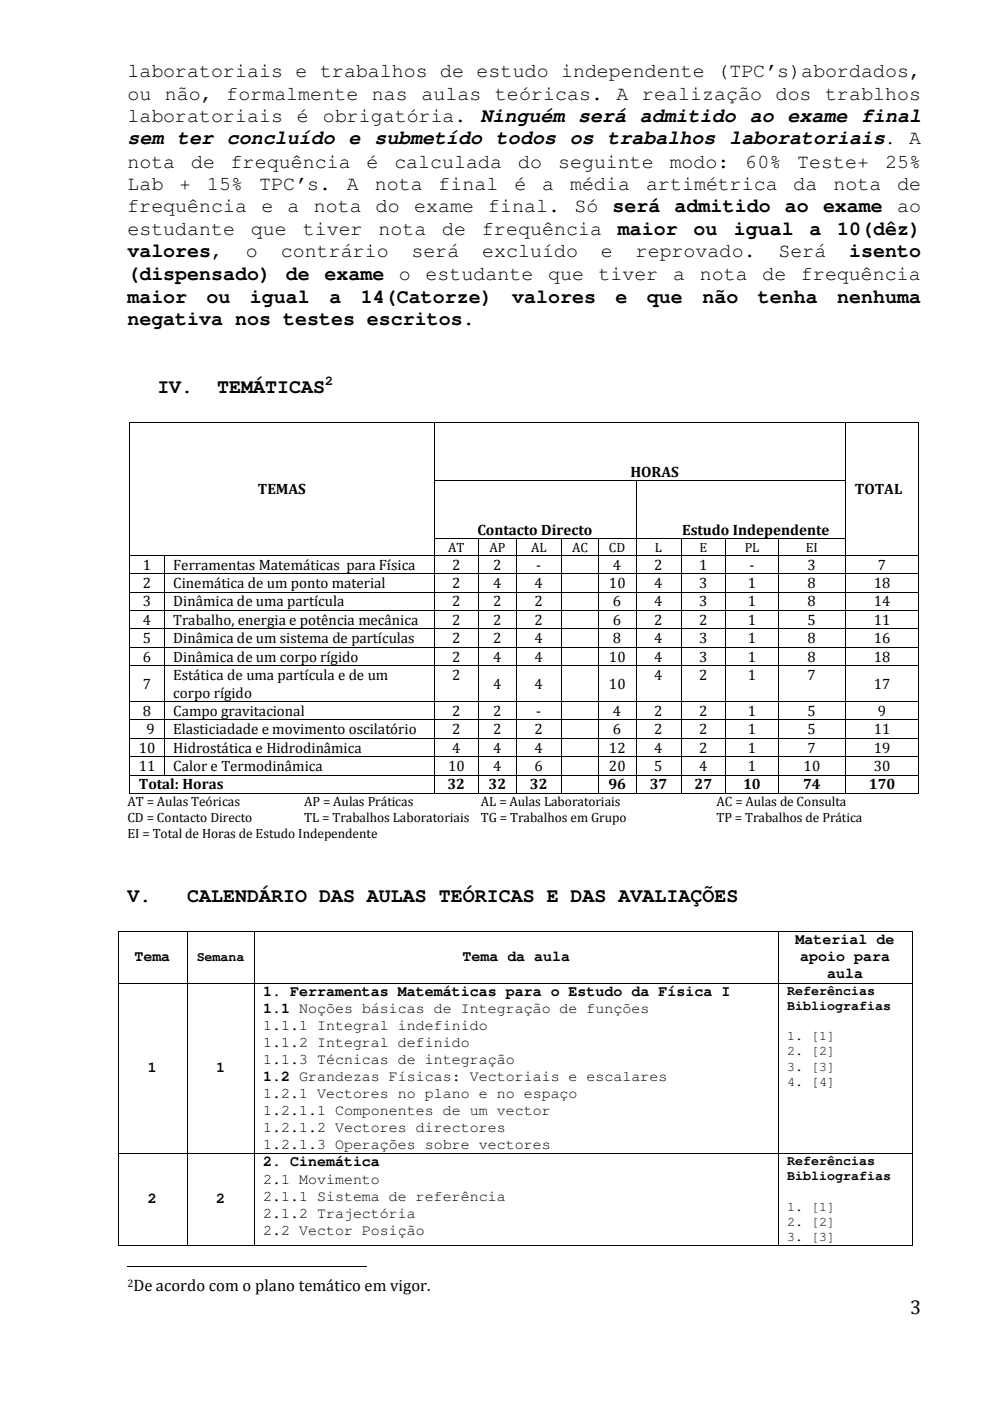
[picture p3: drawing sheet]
<svg xmlns="http://www.w3.org/2000/svg" width="210mm" height="297mm" viewBox="0 0 210 297" stroke-linecap="round" stroke-linejoin="round" font-family="sans-serif">
<defs><g id="words">
<g font-size="4.2">
<text x="27" y="16.3">laboratoriais e trabalhos de estudo independente (TPC’s)abordados,</text>
<text x="27" y="21.1">ou não, formalmente nas aulas teóricas. A realização dos trablhos</text>
<text x="27" y="25.8">laboratoriais é</text>
<text x="68.5" y="25.8">obrigatória. Ninguém será admitido ao exame final</text>
<text x="27" y="30.6">sem ter concluído e submetído todos os trabalhos</text>
<text x="27" y="35.5">nota</text>
<text x="40.5" y="35.5">de</text>
<text x="48.9" y="35.5">frequência</text>
<text x="77.7" y="35.5">é</text>
<text x="83.6" y="35.5">calculada</text>
<text x="109.9" y="35.5">do</text>
<text x="118.3" y="35.5">seguinte</text>
<text x="142" y="35.5">modo:</text>
<text x="154.6" y="30.6">laboratoriais</text>
<text x="158.1" y="35.5">60%</text>
<text x="169" y="35.5">Teste+</text>
<text x="187.7" y="35.5">25%</text>
<text x="192.7" y="30.6">A</text>
<text x="27" y="40.3">Lab</text>
<text x="38" y="40.3">+</text>
<text x="43.9" y="40.3">15%</text>
<text x="54.9" y="40.3">TPC’s.</text>
<text x="73.5" y="40.3">A</text>
<text x="79.5" y="40.3">nota</text>
<text x="93" y="40.3">final</text>
<text x="109.1" y="40.3">é</text>
<text x="115" y="40.3">a</text>
<text x="120.9" y="40.3">média</text>
<text x="137" y="40.3">artimétrica</text>
<text x="168.3" y="40.3">da</text>
<text x="176.7" y="40.3">nota</text>
<text x="190.3" y="40.3">de</text>
<text x="27" y="45">frequência</text>
<text x="55.4" y="45">e</text>
<text x="61" y="45">a</text>
<text x="66.5" y="45">nota</text>
<text x="79.7" y="45">do</text>
<text x="87.8" y="45">exame</text>
<text x="103.5" y="45">final.</text>
<text x="121.8" y="45">Só</text>
<text x="129.9" y="45">será</text>
<text x="143" y="45">admitido</text>
<text x="166.4" y="45">ao</text>
<text x="174.5" y="45">exame</text>
<text x="190.2" y="45">ao</text>
<text x="27" y="49.8">estudante</text>
<text x="53.2" y="49.8">que</text>
<text x="64.2" y="49.8">tiver</text>
<text x="80.3" y="49.8">nota</text>
<text x="93.8" y="49.8">de</text>
<text x="102.2" y="49.8">frequência</text>
<text x="131" y="49.8">maior</text>
<text x="147.1" y="49.8">ou</text>
<text x="155.6" y="49.8">igual</text>
<text x="171.6" y="49.8">a</text>
<text x="177.5" y="49.8">10(dêz)</text>
<text x="27" y="59.4">(dispensado)</text>
<text x="27" y="54.6">valores,</text>
<text x="52.2" y="54.6">o</text>
<text x="59.5" y="54.6">contrário</text>
<text x="60.6" y="59.4">de</text>
<text x="68.8" y="59.4">exame</text>
<text x="84.6" y="59.4">o</text>
<text x="87.2" y="54.6">será</text>
<text x="90.2" y="59.4">estudante</text>
<text x="102.2" y="54.6">excluído</text>
<text x="116.2" y="59.4">que</text>
<text x="126.9" y="59.4">tiver</text>
<text x="127.4" y="54.6">e</text>
<text x="134.8" y="54.6">reprovado.</text>
<text x="142.7" y="59.4">a</text>
<text x="148.4" y="59.4">nota</text>
<text x="161.7" y="59.4">de</text>
<text x="165.1" y="54.6">Será</text>
<text x="169.8" y="59.4">frequência</text>
<text x="180" y="54.6">isento</text>
<text x="27" y="64.2">maior</text>
<text x="43.8" y="64.2">ou</text>
<text x="53" y="64.2">igual</text>
<text x="69.9" y="64.2">a</text>
<text x="76.5" y="64.2">14(Catorze)</text>
<text x="108.6" y="64.2">valores</text>
<text x="130.5" y="64.2">e</text>
<text x="137.2" y="64.2">que</text>
<text x="148.9" y="64.2">não</text>
<text x="160.7" y="64.2">tenha</text>
<text x="177.5" y="64.2">nenhuma</text>
<text x="27" y="69">negativa nos testes escritos.</text>
<text x="33.4" y="83.4">IV.</text>
<text x="46.1" y="83.4">TEMÁTICAS</text>
<text x="27" y="191.3">V.</text>
<text x="39.7" y="191.3">CALENDÁRIO DAS AULAS TEÓRICAS E DAS AVALIAÇÕES</text>
<text x="193" y="278.6">3</text>
</g>
<g font-size="3.5">
<text x="187.7" y="30.6">.</text>
<text x="28.3" y="273.8">De acordo com o plano temático em vigor.</text>
</g>
<g font-size="3.2">
<text x="133.6" y="101">HORAS</text>
<text x="54.7" y="104.7">TEMAS</text>
<text x="181.2" y="104.7">TOTAL</text>
<text x="101.2" y="113.4">Contacto Directo</text>
<text x="144.6" y="113.4">Estudo Independente</text>
<text x="30.3" y="120.8">1</text>
<text x="30.3" y="124.7">2</text>
<text x="36.7" y="120.8">Ferramentas Matemáticas para Física</text>
<text x="36.7" y="124.7">Cinemática de um ponto material</text>
<text x="95.8" y="120.8">2</text>
<text x="95.8" y="124.7">2</text>
<text x="104.6" y="120.8">2</text>
<text x="104.6" y="124.7">4</text>
<text x="113.3" y="124.7">4</text>
<text x="113.7" y="120.8">-</text>
<text x="129.1" y="124.7">10</text>
<text x="130" y="120.8">4</text>
<text x="138.7" y="120.8">2</text>
<text x="138.7" y="124.7">4</text>
<text x="148.3" y="120.8">1</text>
<text x="148.3" y="124.7">3</text>
<text x="158.6" y="124.7">1</text>
<text x="158.9" y="120.8">-</text>
<text x="171.2" y="120.8">3</text>
<text x="171.2" y="124.7">8</text>
<text x="185.3" y="124.7">18</text>
<text x="186.1" y="120.8">7</text>
<text x="30.3" y="128.6">3</text>
<text x="36.7" y="128.6">Dinâmica de uma partícula</text>
<text x="95.8" y="128.6">2</text>
<text x="104.6" y="128.6">2</text>
<text x="113.3" y="128.6">2</text>
<text x="130" y="128.6">6</text>
<text x="138.7" y="128.6">4</text>
<text x="148.3" y="128.6">3</text>
<text x="158.6" y="128.6">1</text>
<text x="171.2" y="128.6">8</text>
<text x="185.3" y="128.6">14</text>
<text x="30.3" y="132.5">4</text>
<text x="30.3" y="136.4">5</text>
<text x="36.7" y="132.5">Trabalho, energia e potência mecânica</text>
<text x="36.7" y="136.4">Dinâmica de um sistema de partículas</text>
<text x="95.8" y="132.5">2</text>
<text x="95.8" y="136.4">2</text>
<text x="104.6" y="132.5">2</text>
<text x="104.6" y="136.4">2</text>
<text x="113.3" y="132.5">2</text>
<text x="113.3" y="136.4">4</text>
<text x="130" y="132.5">6</text>
<text x="130" y="136.4">8</text>
<text x="138.7" y="132.5">2</text>
<text x="138.7" y="136.4">4</text>
<text x="148.3" y="132.5">2</text>
<text x="148.3" y="136.4">3</text>
<text x="158.6" y="132.5">1</text>
<text x="158.6" y="136.4">1</text>
<text x="171.2" y="132.5">5</text>
<text x="171.2" y="136.4">8</text>
<text x="185.3" y="132.5">11</text>
<text x="185.3" y="136.4">16</text>
<text x="30.3" y="140.3">6</text>
<text x="36.7" y="140.3">Dinâmica de um corpo rígido</text>
<text x="95.8" y="140.3">2</text>
<text x="104.6" y="140.3">4</text>
<text x="113.3" y="140.3">4</text>
<text x="129.1" y="140.3">10</text>
<text x="138.7" y="140.3">4</text>
<text x="148.3" y="140.3">3</text>
<text x="158.6" y="140.3">1</text>
<text x="171.2" y="140.3">8</text>
<text x="185.3" y="140.3">18</text>
<text x="30.3" y="146">7</text>
<text x="36.7" y="144.2">Estática de uma partícula e de um</text>
<text x="36.7" y="147.9">corpo rígido</text>
<text x="95.8" y="144.2">2</text>
<text x="104.6" y="146">4</text>
<text x="113.3" y="146">4</text>
<text x="129.1" y="146">10</text>
<text x="138.7" y="144.2">4</text>
<text x="148.3" y="144.2">2</text>
<text x="158.6" y="144.2">1</text>
<text x="171.2" y="144.2">7</text>
<text x="185.3" y="146">17</text>
<text x="30.3" y="151.8">8</text>
<text x="31" y="155.7">9</text>
<text x="36.7" y="151.8">Campo gravitacional</text>
<text x="36.7" y="155.7">Elasticiadade e movimento oscilatório</text>
<text x="95.8" y="151.8">2</text>
<text x="95.8" y="155.7">2</text>
<text x="104.6" y="151.8">2</text>
<text x="104.6" y="155.7">2</text>
<text x="113.3" y="155.7">2</text>
<text x="113.7" y="151.8">-</text>
<text x="130" y="151.8">4</text>
<text x="130" y="155.7">6</text>
<text x="138.7" y="151.8">2</text>
<text x="138.7" y="155.7">2</text>
<text x="148.3" y="151.8">2</text>
<text x="148.3" y="155.7">2</text>
<text x="158.6" y="151.8">1</text>
<text x="158.6" y="155.7">1</text>
<text x="171.2" y="151.8">5</text>
<text x="171.2" y="155.7">5</text>
<text x="185.3" y="155.7">11</text>
<text x="186.1" y="151.8">9</text>
<text x="29.4" y="159.6">10</text>
<text x="36.7" y="159.6">Hidrostática e Hidrodinâmica</text>
<text x="95.8" y="159.6">4</text>
<text x="104.6" y="159.6">4</text>
<text x="113.3" y="159.6">4</text>
<text x="129.1" y="159.6">12</text>
<text x="138.7" y="159.6">4</text>
<text x="148.3" y="159.6">2</text>
<text x="158.6" y="159.6">1</text>
<text x="171.2" y="159.6">7</text>
<text x="185.3" y="159.6">19</text>
<text x="29.4" y="163.5">11</text>
<text x="29.4" y="167.4">Total: Horas</text>
<text x="36.7" y="163.5">Calor e Termodinâmica</text>
<text x="94.9" y="167.4">32</text>
<text x="95" y="163.5">10</text>
<text x="103.6" y="167.4">32</text>
<text x="104.6" y="163.5">4</text>
<text x="112.4" y="167.4">32</text>
<text x="113.3" y="163.5">6</text>
<text x="129" y="167.4">96</text>
<text x="129.1" y="163.5">20</text>
<text x="137.8" y="167.4">37</text>
<text x="138.7" y="163.5">5</text>
<text x="147.3" y="167.4">27</text>
<text x="148.3" y="163.5">4</text>
<text x="157.6" y="167.4">10</text>
<text x="158.6" y="163.5">1</text>
<text x="170.3" y="167.4">74</text>
<text x="170.4" y="163.5">10</text>
<text x="184.2" y="167.4">170</text>
<text x="185.3" y="163.5">30</text>
<text x="28.5" y="203.8">Tema</text>
<text x="98" y="203.8">Tema da aula</text>
<text x="168.7" y="200.2">Material de</text>
<text x="169.7" y="203.8">apoio para</text>
<text x="175.4" y="207.4">aula</text>
<text x="55.8" y="211.2">1. Ferramentas Matemáticas para o Estudo da Física I</text>
<text x="55.8" y="214.8">1.1 Noções básicas de Integração de funções</text>
<text x="55.8" y="218.4">1.1.1 Integral indefinido</text>
<text x="31.4" y="227.3">1</text>
<text x="45.8" y="227.3">1</text>
<text x="55.8" y="222">1.1.2 Integral definido</text>
<text x="55.8" y="225.6">1.1.3 Técnicas de integração</text>
<text x="55.8" y="229.2">1.2 Grandezas Físicas: Vectoriais e escalares</text>
<text x="55.8" y="232.8">1.2.1 Vectores no plano e no espaço</text>
<text x="55.8" y="236.4">1.2.1.1 Componentes de um vector</text>
<text x="55.8" y="240">1.2.1.2 Vectores directores</text>
<text x="55.8" y="243.6">1.2.1.3 Operações sobre vectores</text>
<text x="55.8" y="247.3">2. Cinemática</text>
<text x="55.8" y="251">2.1 Movimento</text>
<text x="31.4" y="255.1">2</text>
<text x="45.8" y="255.1">2</text>
<text x="55.8" y="254.6">2.1.1 Sistema de referência</text>
<text x="55.8" y="258.2">2.1.2 Trajectória</text>
<text x="55.8" y="261.8">2.2 Vector Posição</text>
</g>
<g font-size="2.8">
<text x="68.9" y="81.6">2</text>
<text x="95" y="117">AT</text>
<text x="103.8" y="117">AP</text>
<text x="112.6" y="117">AL</text>
<text x="121.3" y="117">AC</text>
<text x="129.1" y="117">CD</text>
<text x="138.9" y="117">L</text>
<text x="148.3" y="117">E</text>
<text x="157.9" y="117">PL</text>
<text x="170.9" y="117">EI</text>
<text x="27" y="171">AT = Aulas Teóricas</text>
<text x="64.5" y="171">AP = Aulas Práticas</text>
<text x="101.9" y="171">AL = Aulas Laboratoriais</text>
<text x="151.9" y="171">AC = Aulas de Consulta</text>
<text x="27" y="174.3">CD = Contacto Directo</text>
<text x="27" y="177.6">EI = Total de Horas de Estudo Independente</text>
<text x="64.5" y="174.3">TL = Trabalhos Laboratoriais</text>
<text x="101.9" y="174.3">TG = Trabalhos em Grupo</text>
<text x="151.9" y="174.3">TP = Trabalhos de Prática</text>
<text x="41.7" y="203.8">Semana</text>
<text x="166.9" y="210.9">Referências</text>
<text x="166.9" y="214.1">Bibliografias</text>
<text x="166.9" y="220.6">1. [1]</text>
<text x="166.9" y="223.8">2. [2]</text>
<text x="166.9" y="227">3. [3]</text>
<text x="166.9" y="230.2">4. [4]</text>
<text x="166.9" y="247.1">Referências</text>
<text x="166.9" y="250.2">Bibliografias</text>
<text x="166.9" y="256.7">1. [1]</text>
<text x="166.9" y="259.9">2. [2]</text>
<text x="166.9" y="263.1">3. [3]</text>
</g>
<text font-size="2.3" x="27" y="272.9">2</text>
</g></defs>
<g fill="#000">
<path d="M27.4 89.4h.2v.2h-.2zM91.9 89.4h.2v.2h-.2zM179.2 89.4h.2v.2h-.2zM194.7 89.4h.2v.2h-.2zM27.4 101.8h.2v.2h-.2zM27.4 114.2h.2v.1h-.2zM27.4 117.6h.2v.2h-.2zM34.8 117.6h.2v.2h-.2zM91.9 101.8h.2v.2h-.2zM91.9 114.2h.2v.1h-.2zM91.9 117.6h.2v.2h-.2zM101.5 114.2h.1v.1h-.1z"/>
<path d="M101.5 117.6h.1v.2h-.1zM109.4 114.2h.2v.1h-.2zM109.4 117.6h.2v.2h-.2zM118.9 114.2h.2v.1h-.2zM118.9 117.6h.2v.2h-.2zM126.9 114.2h.1v.1h-.1zM126.9 117.6h.1v.2h-.1zM134.8 101.8h.2v.2h-.2zM134.8 114.2h.2v.1h-.2zM134.8 117.6h.2v.2h-.2zM144.3 114.2h.2v.1h-.2zM144.3 117.6h.2v.2h-.2z"/>
<path d="M153.8 114.2h.2v.1h-.2zM153.8 117.6h.2v.2h-.2zM165 114.2h.1v.1h-.1zM165 117.6h.1v.2h-.1zM179.2 101.8h.2v.2h-.2zM179.2 114.2h.2v.1h-.2zM179.2 117.6h.2v.2h-.2zM194.7 101.8h.2v.2h-.2zM194.7 114.2h.2v.1h-.2zM194.7 117.6h.2v.2h-.2zM27.4 121.5h.2v.2h-.2zM27.4 125.4h.2v.2h-.2z"/>
<path d="M27.4 129.3h.2v.2h-.2zM27.4 133.2h.2v.2h-.2zM27.4 137.1h.2v.2h-.2zM34.8 121.5h.2v.2h-.2zM34.8 125.4h.2v.2h-.2zM34.8 129.3h.2v.2h-.2zM34.8 133.2h.2v.2h-.2zM34.8 137.1h.2v.2h-.2zM91.9 121.5h.2v.2h-.2zM91.9 125.4h.2v.2h-.2zM91.9 129.3h.2v.2h-.2zM91.9 133.2h.2v.2h-.2z"/>
<path d="M91.9 137.1h.2v.2h-.2zM101.5 121.5h.1v.2h-.1zM101.5 125.4h.1v.2h-.1zM101.5 129.3h.1v.2h-.1zM101.5 133.2h.1v.2h-.1zM101.5 137.1h.1v.2h-.1zM109.4 121.5h.2v.2h-.2zM109.4 125.4h.2v.2h-.2zM109.4 129.3h.2v.2h-.2zM109.4 133.2h.2v.2h-.2zM109.4 137.1h.2v.2h-.2zM118.9 121.5h.2v.2h-.2z"/>
<path d="M118.9 125.4h.2v.2h-.2zM118.9 129.3h.2v.2h-.2zM118.9 133.2h.2v.2h-.2zM118.9 137.1h.2v.2h-.2zM126.9 121.5h.1v.2h-.1zM126.9 125.4h.1v.2h-.1zM126.9 129.3h.1v.2h-.1zM126.9 133.2h.1v.2h-.1zM126.9 137.1h.1v.2h-.1zM134.8 121.5h.2v.2h-.2zM134.8 125.4h.2v.2h-.2zM134.8 129.3h.2v.2h-.2z"/>
<path d="M134.8 133.2h.2v.2h-.2zM134.8 137.1h.2v.2h-.2zM144.3 121.5h.2v.2h-.2zM144.3 125.4h.2v.2h-.2zM144.3 129.3h.2v.2h-.2zM144.3 133.2h.2v.2h-.2zM144.3 137.1h.2v.2h-.2zM153.8 121.5h.2v.2h-.2zM153.8 125.4h.2v.2h-.2zM153.8 129.3h.2v.2h-.2zM153.8 133.2h.2v.2h-.2zM153.8 137.1h.2v.2h-.2z"/>
<path d="M165 121.5h.1v.2h-.1zM165 125.4h.1v.2h-.1zM165 129.3h.1v.2h-.1zM165 133.2h.1v.2h-.1zM165 137.1h.1v.2h-.1zM179.2 121.5h.2v.2h-.2zM179.2 125.4h.2v.2h-.2zM179.2 129.3h.2v.2h-.2zM179.2 133.2h.2v.2h-.2zM179.2 137.1h.2v.2h-.2zM194.7 121.5h.2v.2h-.2zM194.7 125.4h.2v.2h-.2z"/>
<path d="M194.7 129.3h.2v.2h-.2zM194.7 133.2h.2v.2h-.2zM194.7 137.1h.2v.2h-.2zM27.4 141.1h.2v.1h-.2zM27.4 148.7h.2v.1h-.2zM27.4 152.6h.2v.1h-.2zM27.4 156.5h.2v.1h-.2zM34.8 141.1h.2v.1h-.2zM34.8 148.7h.2v.1h-.2zM34.8 152.6h.2v.1h-.2zM34.8 156.5h.2v.1h-.2zM91.9 141.1h.2v.1h-.2z"/>
<path d="M91.9 148.7h.2v.1h-.2zM91.9 152.6h.2v.1h-.2zM91.9 156.5h.2v.1h-.2zM101.5 141.1h.1v.1h-.1zM101.5 148.7h.1v.1h-.1zM101.5 152.6h.1v.1h-.1zM101.5 156.5h.1v.1h-.1zM109.4 141.1h.2v.1h-.2zM109.4 148.7h.2v.1h-.2zM109.4 152.6h.2v.1h-.2zM109.4 156.5h.2v.1h-.2zM118.9 141.1h.2v.1h-.2z"/>
<path d="M118.9 148.7h.2v.1h-.2zM118.9 152.6h.2v.1h-.2zM118.9 156.5h.2v.1h-.2zM126.9 141.1h.1v.1h-.1zM126.9 148.7h.1v.1h-.1zM126.9 152.6h.1v.1h-.1zM126.9 156.5h.1v.1h-.1zM134.8 141.1h.2v.1h-.2zM134.8 148.7h.2v.1h-.2zM134.8 152.6h.2v.1h-.2zM134.8 156.5h.2v.1h-.2zM144.3 141.1h.2v.1h-.2z"/>
<path d="M144.3 148.7h.2v.1h-.2zM144.3 152.6h.2v.1h-.2zM144.3 156.5h.2v.1h-.2zM153.8 141.1h.2v.1h-.2zM153.8 148.7h.2v.1h-.2zM153.8 152.6h.2v.1h-.2zM153.8 156.5h.2v.1h-.2zM165 141.1h.1v.1h-.1zM165 148.7h.1v.1h-.1zM165 152.6h.1v.1h-.1zM165 156.5h.1v.1h-.1zM179.2 141.1h.2v.1h-.2z"/>
<path d="M179.2 148.7h.2v.1h-.2zM179.2 152.6h.2v.1h-.2zM179.2 156.5h.2v.1h-.2zM194.7 141.1h.2v.1h-.2zM194.7 148.7h.2v.1h-.2zM194.7 152.6h.2v.1h-.2zM194.7 156.5h.2v.1h-.2zM27.4 160.4h.2v.1h-.2zM27.4 164.3h.2v.1h-.2zM27.4 168.1h.2v.2h-.2zM34.8 160.4h.2v.1h-.2zM34.8 164.3h.2v.1h-.2z"/>
<path d="M91.9 160.4h.2v.1h-.2zM91.9 164.3h.2v.1h-.2zM91.9 168.1h.2v.2h-.2zM101.5 160.4h.1v.1h-.1zM101.5 164.3h.1v.1h-.1zM101.5 168.1h.1v.2h-.1zM109.4 160.4h.2v.1h-.2zM109.4 164.3h.2v.1h-.2zM109.4 168.1h.2v.2h-.2zM118.9 160.4h.2v.1h-.2zM118.9 164.3h.2v.1h-.2zM118.9 168.1h.2v.2h-.2z"/>
<path d="M126.9 160.4h.1v.1h-.1zM126.9 164.3h.1v.1h-.1zM126.9 168.1h.1v.2h-.1zM134.8 160.4h.2v.1h-.2zM134.8 164.3h.2v.1h-.2zM134.8 168.1h.2v.2h-.2zM144.3 160.4h.2v.1h-.2zM144.3 164.3h.2v.1h-.2zM144.3 168.1h.2v.2h-.2zM153.8 160.4h.2v.1h-.2zM153.8 164.3h.2v.1h-.2zM153.8 168.1h.2v.2h-.2z"/>
<path d="M165 160.4h.1v.1h-.1zM165 164.3h.1v.1h-.1zM165 168.1h.1v.2h-.1zM179.2 160.4h.2v.1h-.2zM179.2 164.3h.2v.1h-.2zM179.2 168.1h.2v.2h-.2zM194.7 160.4h.2v.1h-.2zM194.7 164.3h.2v.1h-.2zM194.7 168.1h.2v.2h-.2z"/>
</g>
<g fill="none" stroke="#000" stroke-width=".21">
<path d="M27.5 89.6v12.2M27.6 89.5h64.3M92 89.6v12.2M92.1 89.5h87.1M179.3 89.6v12.2M179.4 89.5h15.3M194.8 89.6v12.2M27.5 102v12.2M27.5 114.3v3.3M27.5 117.8v3.7M27.6 117.7h7.2M34.9 117.8v3.7"/>
<path d="M35 117.7h56.9M92 102v12.2M92 114.3v3.3M92 117.8v3.7M92.1 101.9h42.7M92.1 114.3h9.4M92.1 117.7h9.4M101.6 114.3v3.3M101.6 117.8v3.7M101.6 114.3h7.8M101.6 117.7h7.8M109.5 114.3v3.3"/>
<path d="M109.5 117.8v3.7M109.6 114.3h9.3M109.6 117.7h9.3M119 114.3v3.3M119 117.8v3.7M119.1 114.3h7.8M119.1 117.7h7.8M127 114.3v3.3M127 117.8v3.7M127 114.3h7.8M127 117.7h7.8M134.9 102v12.2"/>
<path d="M134.9 114.3v3.3M134.9 117.8v3.7M135 101.9h44.2M135 114.3h9.3M135 117.7h9.3M144.4 114.3v3.3M144.4 117.8v3.7M144.5 114.3h9.3M144.5 117.7h9.3M153.9 114.3v3.3M153.9 117.8v3.7M154 114.3h11"/>
<path d="M154 117.7h11M165.1 114.3v3.3M165.1 117.8v3.7M165.1 114.3h14.1M165.1 117.7h14.1M179.3 102v12.2M179.3 114.3v3.3M179.3 117.8v3.7M179.4 117.7h15.3M194.8 102v12.2M194.8 114.3v3.3M194.8 117.8v3.7"/>
<path d="M27.5 121.7v3.7M27.5 125.6v3.7M27.5 129.5v3.7M27.5 133.4v3.7M27.5 137.3v3.8M27.6 121.6h7.2M27.6 125.5h7.2M27.6 129.4h7.2M27.6 133.3h7.2M27.6 137.2h7.2M34.9 121.7v3.7M34.9 125.6v3.7"/>
<path d="M34.9 129.5v3.7M34.9 133.4v3.7M34.9 137.3v3.8M35 121.6h56.9M35 125.5h56.9M35 129.4h56.9M35 133.3h56.9M35 137.2h56.9M92 121.7v3.7M92 125.6v3.7M92 129.5v3.7M92 133.4v3.7"/>
<path d="M92 137.3v3.8M92.1 121.6h9.4M92.1 125.5h9.4M92.1 129.4h9.4M92.1 133.3h9.4M92.1 137.2h9.4M101.6 121.7v3.7M101.6 125.6v3.7M101.6 129.5v3.7M101.6 133.4v3.7M101.6 137.3v3.8M101.6 121.6h7.8"/>
<path d="M101.6 125.5h7.8M101.6 129.4h7.8M101.6 133.3h7.8M101.6 137.2h7.8M109.5 121.7v3.7M109.5 125.6v3.7M109.5 129.5v3.7M109.5 133.4v3.7M109.5 137.3v3.8M109.6 121.6h9.3M109.6 125.5h9.3M109.6 129.4h9.3"/>
<path d="M109.6 133.3h9.3M109.6 137.2h9.3M119 121.7v3.7M119 125.6v3.7M119 129.5v3.7M119 133.4v3.7M119 137.3v3.8M119.1 121.6h7.8M119.1 125.5h7.8M119.1 129.4h7.8M119.1 133.3h7.8M119.1 137.2h7.8"/>
<path d="M127 121.7v3.7M127 125.6v3.7M127 129.5v3.7M127 133.4v3.7M127 137.3v3.8M127 121.6h7.8M127 125.5h7.8M127 129.4h7.8M127 133.3h7.8M127 137.2h7.8M134.9 121.7v3.7M134.9 125.6v3.7"/>
<path d="M134.9 129.5v3.7M134.9 133.4v3.7M134.9 137.3v3.8M135 121.6h9.3M135 125.5h9.3M135 129.4h9.3M135 133.3h9.3M135 137.2h9.3M144.4 121.7v3.7M144.4 125.6v3.7M144.4 129.5v3.7M144.4 133.4v3.7"/>
<path d="M144.4 137.3v3.8M144.5 121.6h9.3M144.5 125.5h9.3M144.5 129.4h9.3M144.5 133.3h9.3M144.5 137.2h9.3M153.9 121.7v3.7M153.9 125.6v3.7M153.9 129.5v3.7M153.9 133.4v3.7M153.9 137.3v3.8M154 121.6h11"/>
<path d="M154 125.5h11M154 129.4h11M154 133.3h11M154 137.2h11M165.1 121.7v3.7M165.1 125.6v3.7M165.1 129.5v3.7M165.1 133.4v3.7M165.1 137.3v3.8M165.1 121.6h14.1M165.1 125.5h14.1M165.1 129.4h14.1"/>
<path d="M165.1 133.3h14.1M165.1 137.2h14.1M179.3 121.7v3.7M179.3 125.6v3.7M179.3 129.5v3.7M179.3 133.4v3.7M179.3 137.3v3.8M179.4 121.6h15.3M179.4 125.5h15.3M179.4 129.4h15.3M179.4 133.3h15.3M179.4 137.2h15.3"/>
<path d="M194.8 121.7v3.7M194.8 125.6v3.7M194.8 129.5v3.7M194.8 133.4v3.7M194.8 137.3v3.8M27.5 141.2v7.5M27.5 148.8v3.8M27.5 152.7v3.8M27.5 156.6v3.8M27.6 141.1h7.2M27.6 148.8h7.2M27.6 152.7h7.2"/>
<path d="M27.6 156.5h7.2M34.9 141.2v7.5M34.9 148.8v3.8M34.9 152.7v3.8M34.9 156.6v3.8M35 141.1h56.9M35 148.8h56.9M35 152.7h56.9M35 156.5h56.9M92 141.2v7.5M92 148.8v3.8M92 152.7v3.8"/>
<path d="M92 156.6v3.8M92.1 141.1h9.4M92.1 148.8h9.4M92.1 152.7h9.4M92.1 156.5h9.4M101.6 141.2v7.5M101.6 148.8v3.8M101.6 152.7v3.8M101.6 156.6v3.8M101.6 141.1h7.8M101.6 148.8h7.8M101.6 152.7h7.8"/>
<path d="M101.6 156.5h7.8M109.5 141.2v7.5M109.5 148.8v3.8M109.5 152.7v3.8M109.5 156.6v3.8M109.6 141.1h9.3M109.6 148.8h9.3M109.6 152.7h9.3M109.6 156.5h9.3M119 141.2v7.5M119 148.8v3.8M119 152.7v3.8"/>
<path d="M119 156.6v3.8M119.1 141.1h7.8M119.1 148.8h7.8M119.1 152.7h7.8M119.1 156.5h7.8M127 141.2v7.5M127 148.8v3.8M127 152.7v3.8M127 156.6v3.8M127 141.1h7.8M127 148.8h7.8M127 152.7h7.8"/>
<path d="M127 156.5h7.8M134.9 141.2v7.5M134.9 148.8v3.8M134.9 152.7v3.8M134.9 156.6v3.8M135 141.1h9.3M135 148.8h9.3M135 152.7h9.3M135 156.5h9.3M144.4 141.2v7.5M144.4 148.8v3.8M144.4 152.7v3.8"/>
<path d="M144.4 156.6v3.8M144.5 141.1h9.3M144.5 148.8h9.3M144.5 152.7h9.3M144.5 156.5h9.3M153.9 141.2v7.5M153.9 148.8v3.8M153.9 152.7v3.8M153.9 156.6v3.8M154 141.1h11M154 148.8h11M154 152.7h11"/>
<path d="M154 156.5h11M165.1 141.2v7.5M165.1 148.8v3.8M165.1 152.7v3.8M165.1 156.6v3.8M165.1 141.1h14.1M165.1 148.8h14.1M165.1 152.7h14.1M165.1 156.5h14.1M179.3 141.2v7.5M179.3 148.8v3.8M179.3 152.7v3.8"/>
<path d="M179.3 156.6v3.8M179.4 141.1h15.3M179.4 148.8h15.3M179.4 152.7h15.3M179.4 156.5h15.3M194.8 141.2v7.5M194.8 148.8v3.8M194.8 152.7v3.8M194.8 156.6v3.8M27.5 160.5v3.8M27.5 164.4v3.7M27.6 160.4h7.2"/>
<path d="M27.6 164.3h7.2M27.6 168.2h64.3M34.9 160.5v3.8M35 160.4h56.9M35 164.3h56.9M92 160.5v3.8M92 164.4v3.7M92.1 160.4h9.4M92.1 164.3h9.4M92.1 168.2h9.4M101.6 160.5v3.8M101.6 164.4v3.7"/>
<path d="M101.6 160.4h7.8M101.6 164.3h7.8M101.6 168.2h7.8M109.5 160.5v3.8M109.5 164.4v3.7M109.6 160.4h9.3M109.6 164.3h9.3M109.6 168.2h9.3M119 160.5v3.8M119 164.4v3.7M119.1 160.4h7.8M119.1 164.3h7.8"/>
<path d="M119.1 168.2h7.8M127 160.5v3.8M127 164.4v3.7M127 160.4h7.8M127 164.3h7.8M127 168.2h7.8M134.9 160.5v3.8M134.9 164.4v3.7M135 160.4h9.3M135 164.3h9.3M135 168.2h9.3M144.4 160.5v3.8"/>
<path d="M144.4 164.4v3.7M144.5 160.4h9.3M144.5 164.3h9.3M144.5 168.2h9.3M153.9 160.5v3.8M153.9 164.4v3.7M154 160.4h11M154 164.3h11M154 168.2h11M165.1 160.5v3.8M165.1 164.4v3.7M165.1 160.4h14.1"/>
<path d="M165.1 164.3h14.1M165.1 168.2h14.1M179.3 160.5v3.8M179.3 164.4v3.7M179.4 160.4h15.3M179.4 164.3h15.3M179.4 168.2h15.3M194.8 160.5v3.8M194.8 164.4v3.7"/>
</g>
<g fill="#fff">
<path d="M39.8 197.6h14.1v10.8h-14.1z"/>
<path d="M41.5 201.4h10.6v3.2h-10.6z"/>
<path d="M54.1 197.6h110.9v10.8h-110.9z"/>
<path d="M55.8 201.2h107.4v3.6h-107.4z"/>
<path d="M165.2 197.6h28.1v10.8h-28.1z"/>
<path d="M166.9 197.6h24.5v3.6h-24.5z"/>
<path d="M166.9 201.2h24.5v3.6h-24.5z"/>
<path d="M166.9 204.8h24.5v3.6h-24.5z"/>
</g>
<path d="M25 197.4h.2v.2h-.2z" fill="#00000a"/>
<path d="M25.2 197.5h14.4" fill="none" stroke="#00000a" stroke-width=".21"/>
<path d="M39.6 197.4h.2v.2h-.2z" fill="#00000a"/>
<path d="M39.8 197.5h14.1" fill="none" stroke="#00000a" stroke-width=".21"/>
<path d="M53.9 197.4h.2v.2h-.2z" fill="#00000a"/>
<path d="M54.1 197.5h111" fill="none" stroke="#00000a" stroke-width=".21"/>
<path d="M165.1 197.4h.1v.2h-.1z" fill="#00000a"/>
<path d="M165.2 197.5h28.1" fill="none" stroke="#00000a" stroke-width=".21"/>
<path d="M193.3 197.4h.2v.2h-.2z" fill="#00000a"/>
<path d="M25.1 197.6v10.8M39.7 197.6v10.8M54 197.6v10.8M165.1 197.6v10.8M193.4 197.6v10.8" fill="none" stroke="#00000a" stroke-width=".21"/>
<path d="M25 208.4h.2v.2h-.2z" fill="#00000a"/>
<path d="M25.2 208.5h14.4" fill="none" stroke="#00000a" stroke-width=".21"/>
<path d="M39.6 208.4h.2v.2h-.2z" fill="#00000a"/>
<path d="M39.8 208.5h14.1" fill="none" stroke="#00000a" stroke-width=".21"/>
<path d="M53.9 208.4h.2v.2h-.2z" fill="#00000a"/>
<path d="M54.1 208.5h111" fill="none" stroke="#00000a" stroke-width=".21"/>
<path d="M165.1 208.4h.1v.2h-.1z" fill="#00000a"/>
<path d="M165.2 208.5h28.1" fill="none" stroke="#00000a" stroke-width=".21"/>
<path d="M193.3 208.4h.2v.2h-.2z" fill="#00000a"/>
<path d="M25.1 208.6v36M54 208.6v36M165.1 208.6v36M193.4 208.6v36" fill="none" stroke="#00000a" stroke-width=".21"/>
<path d="M39.7 208.6v36" fill="none" stroke="#000" stroke-width=".21"/>
<path d="M25 244.6h.2v.1h-.2z" fill="#00000a"/>
<path d="M25.2 244.6h14.4" fill="none" stroke="#00000a" stroke-width=".21"/>
<path d="M39.6 244.6h.2v.1h-.2z" fill="#00000a"/>
<path d="M39.8 244.6h14.1" fill="none" stroke="#00000a" stroke-width=".21"/>
<path d="M53.9 244.6h.2v.1h-.2z" fill="#00000a"/>
<path d="M54.1 244.6h111" fill="none" stroke="#00000a" stroke-width=".21"/>
<path d="M165.1 244.6h.1v.1h-.1z" fill="#00000a"/>
<path d="M165.2 244.6h28.1" fill="none" stroke="#00000a" stroke-width=".21"/>
<path d="M193.3 244.6h.2v.1h-.2z" fill="#00000a"/>
<path d="M25.1 244.7v19.2" fill="none" stroke="#00000a" stroke-width=".21"/>
<path d="M25 263.9h.2v.2h-.2z" fill="#00000a"/>
<path d="M25.2 264h14.4" fill="none" stroke="#00000a" stroke-width=".21"/>
<path d="M39.7 244.7v19.2" fill="none" stroke="#000" stroke-width=".21"/>
<path d="M39.6 263.9h.2v.2h-.2z" fill="#00000a"/>
<path d="M54 244.7v19.2M39.8 264h14.1" fill="none" stroke="#00000a" stroke-width=".21"/>
<path d="M53.9 263.9h.2v.2h-.2z" fill="#00000a"/>
<path d="M165.1 244.7v19.2M54.1 264h111" fill="none" stroke="#00000a" stroke-width=".21"/>
<path d="M165.1 263.9h.1v.2h-.1z" fill="#00000a"/>
<path d="M193.4 244.7v19.2M165.2 264h28.1" fill="none" stroke="#00000a" stroke-width=".21"/>
<path d="M193.3 263.9h.2v.2h-.2z" fill="#00000a"/>
<path d="M27 268.5h50.8" fill="none" stroke="#000" stroke-width=".21"/>
<use href="#words"/>
</svg>
